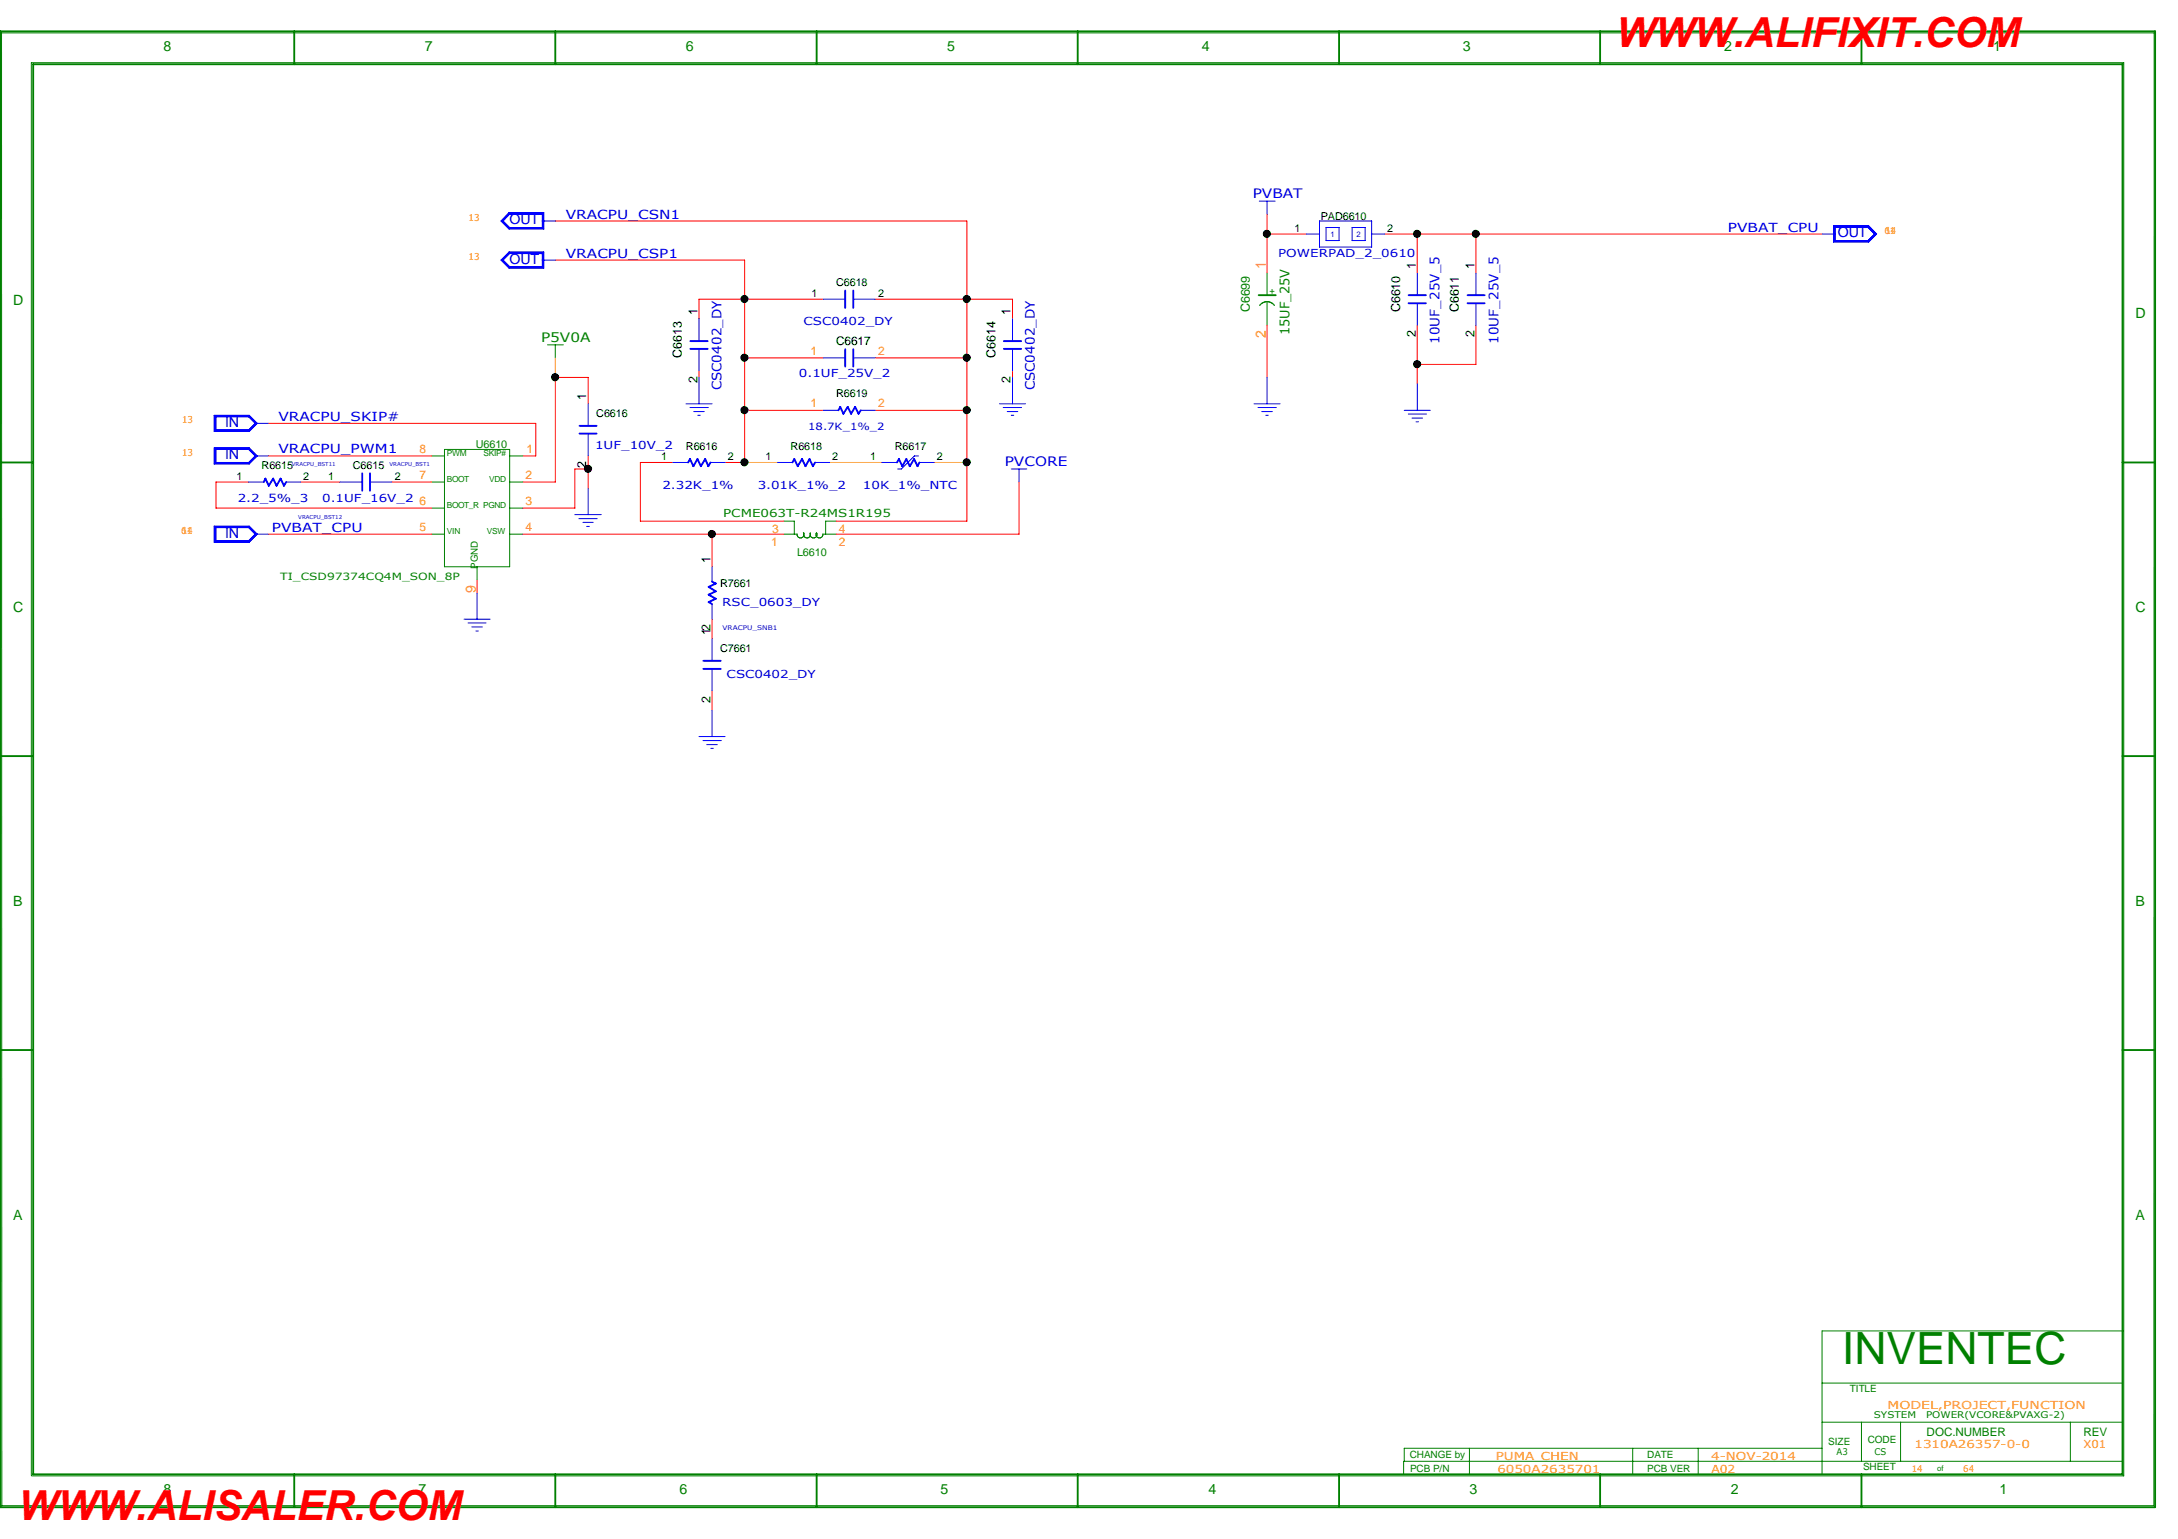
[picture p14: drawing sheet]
<svg xmlns="http://www.w3.org/2000/svg" width="297mm" height="210mm" viewBox="0 0 297 210" stroke-linecap="round" stroke-linejoin="round" font-family="sans-serif">
<defs><g id="words">
<text font-size="6.1" fill="#008000" x="251.2" y="186">INVENTEC</text>
<g font-size="5.6" fill="#f00">
<text x="220.4" y="6.4">WWW.ALIFIXIT.COM</text>
<text x="2.5" y="207.3">WWW.ALISALER.COM</text>
</g>
<g font-size="1.9" fill="#008000">
<text x="22.3" y="6.9">8</text>
<text x="58" y="6.9">7</text>
<text x="93.6" y="6.9">6</text>
<text x="129.2" y="6.9">5</text>
<text x="163.9" y="6.9">4</text>
<text x="199.5" y="6.9">3</text>
<text x="235.2" y="6.9">2</text>
<text x="271.8" y="6.9">1</text>
<text x="1.8" y="41.7">D</text>
<text x="291.2" y="43.4">D</text>
<text x="1.8" y="83.5">C</text>
<text x="291.2" y="83.5">C</text>
<text x="1.8" y="123.6">B</text>
<text x="291.2" y="123.6">B</text>
<text x="1.8" y="166.3">A</text>
<text x="291.2" y="166.3">A</text>
<text x="22.3" y="203.7">8</text>
<text x="57.1" y="203.7">7</text>
<text x="92.7" y="203.7">6</text>
<text x="128.3" y="203.7">5</text>
<text x="164.8" y="203.7">4</text>
<text x="200.4" y="203.7">3</text>
<text x="236" y="203.7">2</text>
<text x="272.7" y="203.7">1</text>
</g>
<g font-size="1.9" fill="#00f">
<text x="69.5" y="30.6">OUT</text>
<text x="69.5" y="35.9">OUT</text>
<text x="250.6" y="32.4">OUT</text>
<text x="30.7" y="58.2">IN</text>
<text x="30.7" y="62.7">IN</text>
<text x="30.7" y="73.4">IN</text>
</g>
<g font-size="1.9" fill="#ff8d00">
<text x="172.6" y="36.7" transform="rotate(-90 172.6 36.7)">1</text>
<text x="172.6" y="46.1" transform="rotate(-90 172.6 46.1)">2</text>
<text x="64.9" y="80.9" transform="rotate(-90 64.9 80.9)">9</text>
</g>
<g font-size="1.8" fill="#00f">
<text x="170.9" y="27">PVBAT</text>
<text x="196.3" y="46.9" transform="rotate(-90 196.3 46.9)">10UF_25V_5</text>
<text x="204.4" y="46.9" transform="rotate(-90 204.4 46.9)">10UF_25V_5</text>
<text x="98.4" y="53.3" transform="rotate(-90 98.4 53.3)">CSC0402_DY</text>
<text x="141.1" y="53.3" transform="rotate(-90 141.1 53.3)">CSC0402_DY</text>
<text x="137" y="63.5">PVCORE</text>
</g>
<g font-size="1.8" fill="#008000">
<text x="73.8" y="46.6">P5V0A</text>
<text x="175.8" y="45.7" transform="rotate(-90 175.8 45.7)">15UF_25V</text>
</g>
<g font-size="1.7" fill="#00f">
<text x="77.2" y="29.8">VRACPU_CSN1</text>
<text x="77.2" y="35.1">VRACPU_CSP1</text>
<text x="235.7" y="31.6">PVBAT_CPU</text>
<text x="38" y="57.4">VRACPU_SKIP#</text>
<text x="38" y="61.8">VRACPU_PWM1</text>
<text x="37.1" y="72.6">PVBAT_CPU</text>
</g>
<g font-size="1.7">
<text x="193.1" y="36.7" transform="rotate(-90 193.1 36.7)">1</text>
<text x="201.1" y="36.7" transform="rotate(-90 201.1 36.7)">1</text>
<text x="95.1" y="43" transform="rotate(-90 95.1 43)">1</text>
<text x="137.8" y="43" transform="rotate(-90 137.8 43)">1</text>
<text x="191" y="42.6" transform="rotate(-90 191 42.6)">C6610</text>
<text x="193.1" y="46" transform="rotate(-90 193.1 46)">2</text>
<text x="199" y="42.6" transform="rotate(-90 199 42.6)">C6611</text>
<text x="201.1" y="46" transform="rotate(-90 201.1 46)">2</text>
<text x="93" y="48.8" transform="rotate(-90 93 48.8)">C6613</text>
<text x="95.1" y="52.2" transform="rotate(-90 95.1 52.2)">2</text>
<text x="135.8" y="48.8" transform="rotate(-90 135.8 48.8)">C6614</text>
<text x="137.8" y="52.2" transform="rotate(-90 137.8 52.2)">2</text>
<text x="80" y="54.6" transform="rotate(-90 80 54.6)">1</text>
<text x="80" y="63.8" transform="rotate(-90 80 63.8)">2</text>
<text x="96.9" y="76.8" transform="rotate(-90 96.9 76.8)">1</text>
<text x="96.9" y="86.6" transform="rotate(-90 96.9 86.6)">12</text>
<text x="96.9" y="95.8" transform="rotate(-90 96.9 95.8)">2</text>
</g>
<text font-size="1.7" fill="#008000" x="170.5" y="42.6" transform="rotate(-90 170.5 42.6)">C6699</text>
<text font-size="1.6" x="114" y="47">C6617</text>
<g font-size="1.6" fill="#ff8d00">
<text x="110.5" y="48.4">1</text>
<text x="119.8" y="48.4">2</text>
<text x="110.5" y="55.5">1</text>
<text x="119.8" y="55.5">2</text>
<text x="57.2" y="61.8">8</text>
<text x="57.2" y="65.4">7</text>
<text x="71.7" y="65.4">2</text>
<text x="71.8" y="61.8">1</text>
<text x="57.2" y="68.9">6</text>
<text x="71.7" y="68.9">3</text>
<text x="57.2" y="72.5">5</text>
<text x="71.7" y="72.5">4</text>
<text x="105.2" y="74.4">1</text>
<text x="105.3" y="72.6">3</text>
<text x="114.4" y="72.6">4</text>
<text x="114.4" y="74.4">2</text>
</g>
<g font-size="1.6" fill="#008000">
<text x="262.8" y="195.8">DOC.NUMBER</text>
<text x="284.1" y="195.9">REV</text>
</g>
<g font-size="1.5">
<text x="180.1" y="30">PAD6610</text>
<text x="176.5" y="31.6">1</text>
<text x="189.2" y="31.6">2</text>
<text x="110.7" y="40.5">1</text>
<text x="114" y="39.1">C6618</text>
<text x="119.8" y="40.5">2</text>
<text x="81.3" y="56.9">C6616</text>
<text x="114" y="54.2">R6619</text>
<text x="32.3" y="65.4">1</text>
<text x="35.7" y="64">R6615</text>
<text x="41.4" y="65.4">2</text>
<text x="44.7" y="65.4">1</text>
<text x="48.1" y="64">C6615</text>
<text x="53.8" y="65.4">2</text>
<text x="90.2" y="62.7">1</text>
<text x="93.6" y="61.3">R6616</text>
<text x="99.3" y="62.7">2</text>
<text x="104.4" y="62.7">1</text>
<text x="107.8" y="61.3">R6618</text>
<text x="113.5" y="62.7">2</text>
<text x="118.7" y="62.7">1</text>
<text x="122" y="61.3">R6617</text>
<text x="127.8" y="62.7">2</text>
<text x="98.2" y="80.1">R7661</text>
<text x="98.2" y="88.9">C7661</text>
</g>
<g font-size="1.5" fill="#00f">
<text x="174.3" y="35.1">POWERPAD_2_0610</text>
<text x="109.6" y="44.4">CSC0402_DY</text>
<text x="109" y="51.5">0.1UF_25V_2</text>
<text x="81.1" y="61.3">1UF_10V_2</text>
<text x="32.4" y="68.4">2.2_5%_3</text>
<text x="43.9" y="68.4">0.1UF_16V_2</text>
<text x="90.3" y="66.6">2.32K_1%</text>
<text x="103.3" y="66.6">3.01K_1%_2</text>
<text x="117.7" y="66.6">10K_1%_NTC</text>
<text x="98.5" y="82.7">RSC_0603_DY</text>
<text x="99.1" y="92.5">CSC0402_DY</text>
</g>
<g font-size="1.5" fill="#008000">
<text x="64.9" y="61.1">U6610</text>
<text x="98.6" y="70.6">PCME063T-R24MS1R195</text>
<text x="108.7" y="75.8">L6610</text>
</g>
<g font-size="1.5" fill="#ff8d00">
<text x="257.4" y="192.2">MODEL,PROJECT,FUNCTION</text>
<text x="261.1" y="197.5">1310A26357-0-0</text>
<text x="284.1" y="197.5">X01</text>
<text x="204" y="199.1">PUMA CHEN</text>
<text x="204.2" y="200.9">6050A2635701</text>
<text x="233.4" y="199.1">4-NOV-2014</text>
<text x="233.4" y="200.9">A02</text>
</g>
<text font-size="1.4" fill="#00f" x="110.2" y="58.7">18.7K_1%_2</text>
<g font-size="1.4" fill="#008000">
<text x="38.2" y="79.1">TI_CSD97374CQ4M_SON_8P</text>
<text x="252.3" y="189.9">TITLE</text>
<text x="249.3" y="197">SIZE</text>
<text x="254.7" y="196.9">CODE</text>
<text x="192.3" y="198.8">CHANGE by</text>
<text x="192.3" y="200.7">PCB P/N</text>
<text x="224.7" y="198.8">DATE</text>
<text x="224.7" y="200.7">PCB VER</text>
<text x="254.1" y="200.4">SHEET</text>
</g>
<g font-size="1.3" fill="#ff8d00">
<text x="63.9" y="30.1">13</text>
<text x="63.9" y="35.5">13</text>
<text x="257" y="31.9">61</text>
<text x="257.1" y="31.9">14</text>
<text x="24.8" y="57.7">13</text>
<text x="24.8" y="62.2">13</text>
<text x="24.7" y="72.9">61</text>
<text x="24.8" y="72.9">14</text>
<text x="260.7" y="200.7">14</text>
<text x="267.8" y="200.7">64</text>
</g>
<g font-size="1.3" fill="#008000">
<text x="173.9" y="40" transform="rotate(-90 173.9 40)">+</text>
<text x="65.2" y="77.6" transform="rotate(-90 65.2 77.6)">PGND</text>
<text x="255.6" y="193.4">SYSTEM</text>
<text x="262.7" y="193.4">POWER(VCORE&amp;PVAXG-2)</text>
<text x="250.5" y="198.5">A3</text>
<text x="255.6" y="198.4">CS</text>
</g>
<g font-size="1.1" fill="#00f">
<text x="181.4" y="32.3">1</text>
<text x="185" y="32.3">2</text>
</g>
<g font-size="1.1" fill="#008000">
<text x="61" y="62.1">PWM</text>
<text x="61" y="65.7">BOOT</text>
<text x="66" y="62.1">SKIP#</text>
<text x="66.7" y="65.7">VDD</text>
<text x="61" y="69.3">BOOT_R PGND</text>
<text x="61" y="72.8">VIN</text>
<text x="66.4" y="72.8">VSW</text>
<text x="264.2" y="200.6">of</text>
</g>
<text font-size=".9" fill="#00f" x="98.5" y="85.9">VRACPU_SNB1</text>
<g font-size=".7" fill="#00f">
<text x="39.8" y="63.6">VRACPU_BST11</text>
<text x="53.1" y="63.6">VRACPU_BST1</text>
<text x="40.7" y="70.7">VRACPU_BST12</text>
</g>
</g></defs>
<g fill="none" stroke="#008000" stroke-width=".25">
<path d="M0 4.3h293.9v201.3h-293.9zM40.1 4.3v4.5M75.7 4.3v4.5M111.4 4.3v4.5M147 4.3v4.5M182.6 4.3v4.5M218.2 4.3v4.5M253.9 4.3v4.5M289.5 8.8h-285v192.3h285M289.5 8.7v192.4M171.7 40.3h2.3M0 63.1h4.5"/>
<path d="M289.5 63.1h4.4M0 103.1h4.5M289.5 103.1h4.4M0 143.2h4.5M289.5 143.2h4.4M40.1 201.1v4.5M75.7 201.1v4.5M111.4 201.1v4.5M147 201.1v4.5M182.6 201.1v4.5M218.2 201.1v4.5M253.9 201.1v4.5"/>
</g>
<g fill="none" stroke="#008000" stroke-width=".14">
<path d="M.2 4.4l.1 201M.3 4.5h293.4M4.3 8.6v192.7M4.3 8.6h285.3v192.7h-285.3M293.8 4.5l-.1 200.9h-293.4M172.8 37.3v3M74.7 47h2.1M75.7 47v1.8M171.9 41.5l-.1 .2M172 41.5l.4-.3 .4-.1v3.3M172.8 41.1l.4 .1 .4 .3M173.7 41.5l.1 .2"/>
<path d="M58.8 62.2h1.8M58.8 65.7h1.8M58.8 69.3h1.8M58.8 72.9h1.8M60.6 61.3h8.9v16h-8.9zM65.1 77.3v1.8M69.5 62.2h1.8M69.5 65.7h1.8M69.5 69.3h1.8M69.5 72.9h1.8M106.9 71.1h1.4v1.8M108.7 72.9l.1 .3"/>
<path d="M108.7 72.8l-1.8 .1M108.8 73.2l.3 .2M109.5 73.3l-.3 .1M109.6 72.6v.3M109.6 72.9l.1 .3M109.6 72.7v.2M109.6 72.9l-.1 .3M109.7 73.2l.3 .2M110.4 73.3l-.3 .1M110.5 72.9l.1 .3M110.5 72.7v.2M110.5 72.9l-.1 .3"/>
<path d="M110.6 73.2l.3 .2M111.2 73.3l-.2 .1M111.3 72.9l.1 .3M111.3 72.7h.1M111.4 72.7v.2M111.4 72.6l-.1 .3M111.4 73.2l.3 .2M111.4 72.9l-.1 .3M112.1 73.3l-.3 .1M112.2 72.9l-.1 .3M112.2 72.8v.1M112.3 72.9h1.7"/>
<path d="M114 71.1h-1.4v1.8M191.4 199.3v1.8M200.4 197.5v3.6M222.7 197.5v3.6M231.6 197.5v3.6M248.5 197.5h-57v1.8h98M248.5 181.5v19.6M248.5 194h41M248.5 188.6h41M248.6 181.5h41M253.9 194v5.3M259.2 194v5.3"/>
<path d="M282.4 194v5.3"/>
</g>
<path d="M75.7 48.8v2.7M101.6 63.1h4.4M113.2 63.1h7.1M127.4 63.1h4.5" fill="none" stroke="#daa520" stroke-width=".14"/>
<g fill="none" stroke="#f00" stroke-width=".14">
<path d="M75.7 35.5h25.9v27.6h-2.7M75.7 30.1h56.2v41h-17.9M172.8 29.2v8.1M172.8 31.9h5.3M188.8 31.9h59.7M193.3 31.9v5.4M201.3 31.9v5.4M36.6 57.7h36.5v4.5h-1.8M80.2 55.1v-3.6h-4.5v14.2h-4.4M95.3 50.6v.9M101.6 56h10.7M101.6 48.8h10.7"/>
<path d="M112.3 40.8h-17v2.7M119.4 40.8h18.7v2.7M119.4 56h12.5M119.4 48.8h12.5M138.1 50.6v.9M172.8 44.4v7.1M193.3 44.4v8M201.3 44.4v5.3h-8M33.9 65.7h-4.4v3.6h29.3M36.6 72.9h22.2M36.6 62.2h22.2M41 65.7h5.4"/>
<path d="M53.5 65.7h5.3M65.1 79.1v1.8M71.3 72.9h35.6M80.2 64h-1.8v5.3h-7.1M80.2 62.2v4.4M91.8 63.1h-4.5v8h19.6M97.1 72.9v4.4M139 65.7v7.2h-25M97.1 84.5v2.6M97.1 94.2v2.7"/>
</g>
<g fill="none" stroke="#00f" stroke-width=".14">
<path d="M69.4 34.4h4.8v2.2h-4.8l-1.1-1.1zM69.4 29h4.8v2.2h-4.8l-1.1-1.1zM69.4 34.4h4.7v2.1h-4.7l-1-1zM69.4 29.1h4.7v2.1h-4.7l-1-1.1zM69.5 34.5h4.5v1.9h-4.5l-1-.9zM69.5 29.2h4.5v1.9h-4.5l-1-1zM69.5 34.6h4.5v1.8h-4.5l-.9-.9zM69.5 29.2h4.5v1.8h-4.5l-.9-.9zM74 35.5h1.7M74 30.1h1.7M171.7 27.4h2.2M172.8 27.4v1.8"/>
<path d="M178.1 31.9h1.9M180 30.1h7.1v3.6h-7.1zM180.8 31h1.8v1.8h-1.8zM184.4 31h1.8v1.8h-1.8zM187.1 31.9h1.7M193.3 37.3v3M201.3 37.3v3M248.5 31.9h1.8M250.1 30.8h4.7l1.1 1.1-1.1 1.1h-4.7zM250.1 30.9h4.7l1.1 1-1.1 1h-4.7zM250.2 30.9h4.6l.9 1-.9 1h-4.6zM250.3 31h4.5l.8 .9-.8 .9h-4.5z"/>
<path d="M29.2 56.6h4.8l1.1 1.1-1.1 1.1h-4.8zM29.3 56.7h4.6l1.1 1-1.1 1.1h-4.6zM29.4 56.8h4.5l1 .9-1 1h-4.5zM29.5 56.9h4.4l.9 .8-.9 .9h-4.4zM34.8 57.7h1.8M80.2 55.1v3M80.2 59.1v3.1M93.6 55.1h3.5M94.1 55.6h2.5M94.6 56.1h1.5M95.2 56.6h.3M95.3 43.5v3"/>
<path d="M95.3 47.6v3M95.3 51.5v3.6M112.3 56h2M112.3 48.8h3M112.3 40.8h3M116.4 48.8h3M116.4 40.8h3M117.4 56h2M136.3 55.1h3.6M136.8 55.6h2.5M137.4 56.1h1.4M137.9 56.6h.4"/>
<path d="M138.1 43.5v3M138.1 47.6v3M138.1 51.5v3.6M171 55.1h3.6M171.6 55.6h2.5M172.1 56.1h1.4M172.6 56.6h.4M172.8 51.5v3.6M191.5 56h3.6M192.1 56.5h2.5M192.6 57h1.4M193.1 57.5h.4"/>
<path d="M193.3 41.4v3M193.3 52.4v3.6M201.3 41.4v3M29.2 71.8h4.8l1.1 1.1-1.1 1.1h-4.8zM29.2 61.1h4.8l1.1 1.1-1.1 1.1h-4.8zM29.3 71.8h4.6l1.1 1.1-1.1 1h-4.6zM29.3 61.1h4.6l1.1 1.1-1.1 1h-4.6zM29.4 71.9h4.5l1 1-1 .9h-4.5zM29.4 61.2h4.5l1 1-1 1h-4.5zM29.5 72h4.4l.9 .9-.9 .8h-4.4zM29.5 61.3h4.4l.9 .9-.9 .9h-4.4zM33.9 65.7h2.1"/>
<path d="M34.8 72.9h1.8M34.8 62.2h1.8M39 65.7h2M46.4 65.7h3M50.5 65.7h3M78.4 70.2h3.6M78.9 70.7h2.5M79.5 71.2h1.4M80 71.8h.4M80.2 66.6v3.6M91.8 63.1h2M96.9 63.1h2"/>
<path d="M97.1 77.3v2M106 63.1h2.1M111.2 63.1h2M120.3 63.1h2M125.3 62.2h-.6l-1.8 1.8h-.5M125.4 63.1h2M137.9 64h2.1M139 64v1.7M63.3 84.5h3.5M63.8 85h2.5M64.3 85.5h1.5M64.9 86.1h.3"/>
<path d="M65.1 80.9v3.6M97.1 82.4v2.1M97.1 87.1v3M97.1 91.2v3M97.1 96.9v3.6M95.3 100.5h3.6M95.9 101h2.5M96.4 101.6h1.4M96.9 102.1h.4"/>
</g>
<g fill="none" stroke="#00f" stroke-width=".25">
<path d="M115.3 39.6v2.4M116.4 39.6v2.4M79 58.1h2.4M79 59.1h2.4M94.1 46.5h2.4M94.1 47.6h2.4M114.3 56l.3-.5 .4 .9 .6-.9 .5 .9 .5-.9 .5 .9 .3-.4M115.3 47.6v2.4M116.4 47.6v2.4M136.9 46.5h2.4M136.9 47.6h2.4M192.1 40.3h2.4"/>
<path d="M192.1 41.4h2.4M200.1 40.3h2.4M200.1 41.4h2.4M36 65.7l.2-.4 .5 1 .6-1 .4 1 .6-1 .4 1 .3-.6M49.4 64.6v2.3M50.5 64.6v2.3M93.8 63.1l.3-.5 .5 1 .5-1 .5 1 .6-1 .4 1 .3-.5M97.1 79.3l.5 .3-1 .5 1 .5-1 .5 1 .6-1 .4 .5 .3M108.1 63.1l.2-.5 .5 1 .6-1 .5 1 .5-1 .5 1 .3-.5M122.3 63.1l.3-.5 .5 1 .5-1 .5 1 .6-1 .4 1 .3-.5M95.9 90.1h2.4M95.9 91.2h2.4"/>
</g>
<g fill="#000">
<circle cx="172.8" cy="31.9" r=".49"/>
<circle cx="193.3" cy="31.9" r=".49"/>
<circle cx="201.3" cy="31.9" r=".49"/>
<circle cx="75.7" cy="51.5" r=".49"/>
<circle cx="101.5" cy="55.9" r=".49"/>
<circle cx="101.5" cy="48.8" r=".49"/>
<circle cx="101.5" cy="40.8" r=".49"/>
<circle cx="131.8" cy="48.8" r=".49"/>
<circle cx="131.8" cy="40.8" r=".49"/>
<circle cx="131.8" cy="55.9" r=".49"/>
<circle cx="193.3" cy="49.7" r=".49"/>
<circle cx="80.2" cy="63.9" r=".49"/>
<circle cx="97.1" cy="72.8" r=".49"/>
<circle cx="101.5" cy="63.1" r=".49"/>
<circle cx="131.8" cy="63.1" r=".49"/>
</g>
<g fill="none" stroke="#000" stroke-width=".14">
<circle cx="172.8" cy="31.9" r=".49"/>
<circle cx="193.3" cy="31.9" r=".49"/>
<circle cx="201.3" cy="31.9" r=".49"/>
<circle cx="75.7" cy="51.5" r=".49"/>
<circle cx="101.5" cy="55.9" r=".49"/>
<circle cx="101.5" cy="48.8" r=".49"/>
<circle cx="101.5" cy="40.8" r=".49"/>
<circle cx="131.8" cy="48.8" r=".49"/>
<circle cx="131.8" cy="40.8" r=".49"/>
<circle cx="131.8" cy="55.9" r=".49"/>
<circle cx="193.3" cy="49.7" r=".49"/>
<circle cx="80.2" cy="63.9" r=".49"/>
<circle cx="97.1" cy="72.8" r=".49"/>
<circle cx="101.5" cy="63.1" r=".49"/>
<circle cx="131.8" cy="63.1" r=".49"/>
</g>
<use href="#words"/>
</svg>
